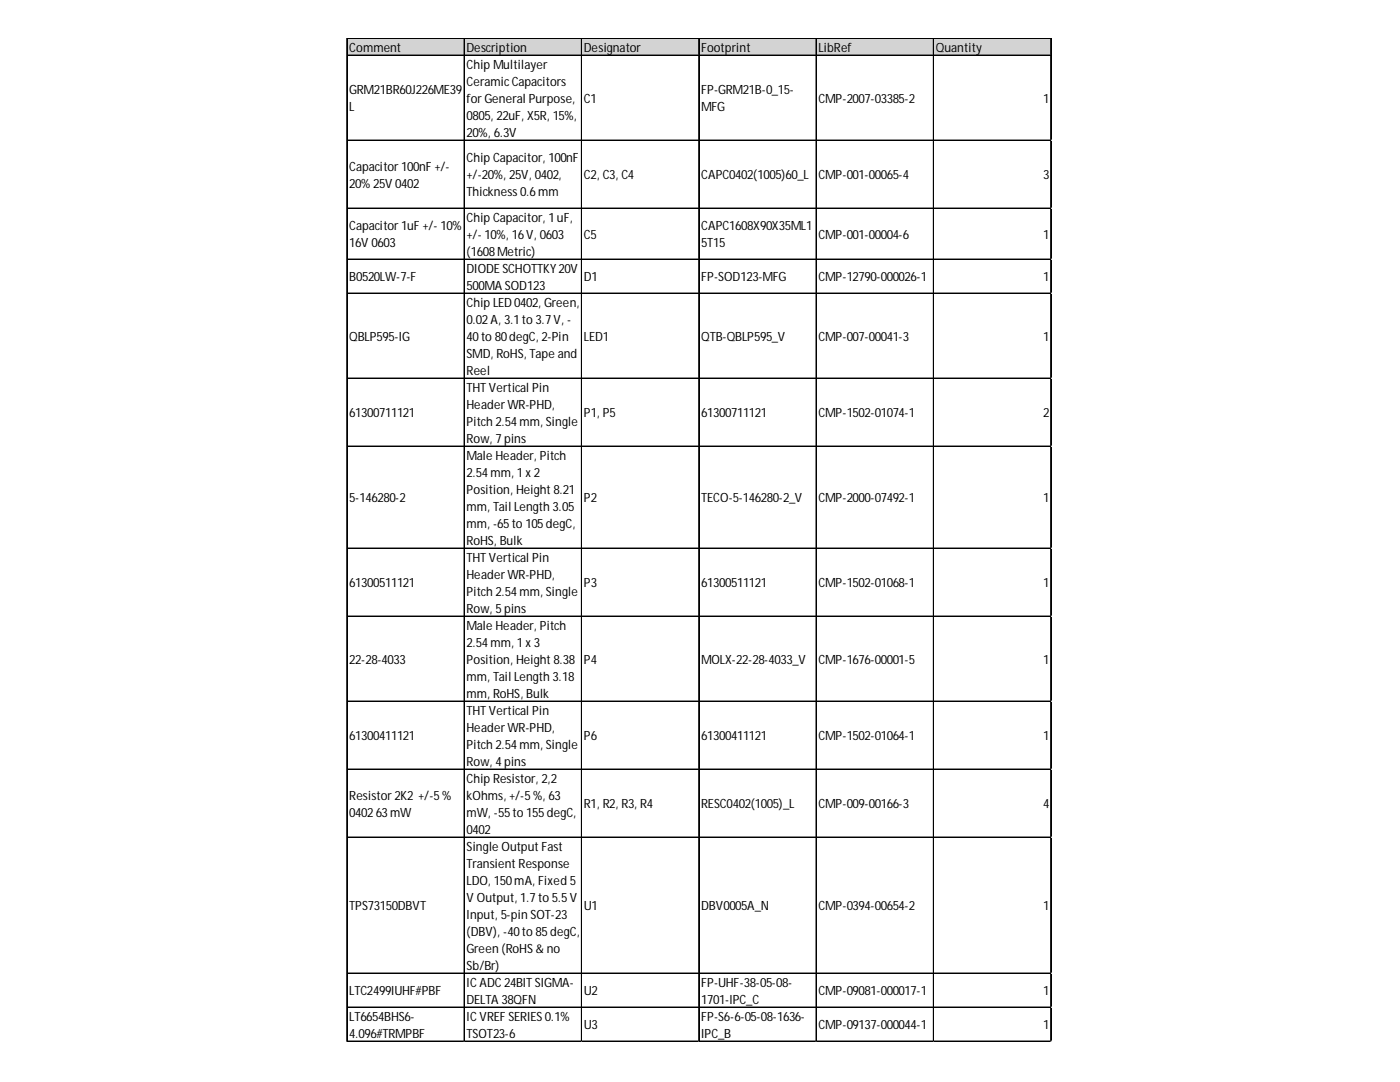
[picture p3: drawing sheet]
<svg xmlns="http://www.w3.org/2000/svg" width="279mm" height="216mm" viewBox="0 0 279 216" stroke-linecap="round" stroke-linejoin="round" font-family="sans-serif">
<defs><g id="words">
<g font-size="2.5">
<text x="69.7" y="10.4">Comment</text>
<text x="93.1" y="10.4">Description</text>
<text x="116.5" y="10.4">Designator</text>
<text x="139.9" y="10.4">Footprint</text>
<text x="163.4" y="10.4">LibRef</text>
<text x="186.8" y="10.4">Quantity</text>
<text x="93.1" y="13.7">ChipMultilayer</text>
<text x="93.1" y="17.1">CeramicCapacitors</text>
<text x="69.7" y="18.8">GRM21BR60J226ME39</text>
<text x="69.7" y="22.2">L</text>
<text x="93.1" y="20.5">forGeneral Purpose,</text>
<text x="93.1" y="23.9">0805, 22uF, X5R, 15%,</text>
<text x="116.5" y="20.5">C1</text>
<text x="139.9" y="18.8">FP-GRM21B-0_15-</text>
<text x="139.9" y="22.2">MFG</text>
<text x="163.4" y="20.5">CMP-2007-03385-2</text>
<text x="208.2" y="20.5">1</text>
<text x="93.1" y="27.3">20%, 6.3V</text>
<text x="69.7" y="34.1">Capacitor100nF+/-</text>
<text x="93.1" y="32.4">ChipCapacitor, 100nF</text>
<text x="93.1" y="35.8">+/-20%, 25V, 0402,</text>
<text x="116.5" y="35.8">C2, C3, C4</text>
<text x="139.9" y="35.8">CAPC0402(1005)60_L</text>
<text x="163.4" y="35.8">CMP-001-00065-4</text>
<text x="208.2" y="35.8">3</text>
<text x="69.7" y="37.5">20%25V0402</text>
<text x="93.1" y="39.2">Thickness0.6mm</text>
<text x="69.7" y="46">Capacitor1uF+/-10%</text>
<text x="93.1" y="44.3">ChipCapacitor, 1uF,</text>
<text x="93.1" y="47.7">+/-10%, 16V, 0603</text>
<text x="116.5" y="47.7">C5</text>
<text x="139.9" y="46">CAPC1608X90X35ML1</text>
<text x="163.4" y="47.7">CMP-001-00004-6</text>
<text x="208.2" y="47.7">1</text>
<text x="69.7" y="49.4">16V0603</text>
<text x="93.1" y="51.1">(1608Metric)</text>
<text x="139.9" y="49.4">5T15</text>
<text x="69.7" y="56.1">B0520LW-7-F</text>
<text x="93.1" y="54.5">DIODESCHOTTKY20V</text>
<text x="93.1" y="57.8">500MASOD123</text>
<text x="116.5" y="56.1">D1</text>
<text x="139.9" y="56.1">FP-SOD123-MFG</text>
<text x="163.4" y="56.1">CMP-12790-000026-1</text>
<text x="208.2" y="56.1">1</text>
<text x="93.1" y="61.2">ChipLED0402, Green,</text>
<text x="93.1" y="64.6">0.02A, 3.1to3.7V, -</text>
<text x="69.7" y="68">QBLP595-IG</text>
<text x="93.1" y="68">40to80degC, 2-Pin</text>
<text x="93.1" y="71.4">SMD, RoHS, Tapeand</text>
<text x="116.5" y="68">LED1</text>
<text x="139.9" y="68">QTB-QBLP595_V</text>
<text x="163.4" y="68">CMP-007-00041-3</text>
<text x="208.2" y="68">1</text>
<text x="93.1" y="74.8">Reel</text>
<text x="69.7" y="83.3">61300711121</text>
<text x="93.1" y="78.2">THTVertical Pin</text>
<text x="93.1" y="81.6">HeaderWR-PHD,</text>
<text x="116.5" y="83.3">P1, P5</text>
<text x="139.9" y="83.3">61300711121</text>
<text x="163.4" y="83.3">CMP-1502-01074-1</text>
<text x="208.2" y="83.3">2</text>
<text x="93.1" y="85">Pitch2.54mm, Single</text>
<text x="93.1" y="88.4">Row, 7pins</text>
<text x="93.1" y="91.8">MaleHeader, Pitch</text>
<text x="93.1" y="95.2">2.54mm, 1x2</text>
<text x="69.7" y="100.2">5-146280-2</text>
<text x="93.1" y="98.5">Position, Height8.21</text>
<text x="93.1" y="101.9">mm, Tail Length 3.05</text>
<text x="116.5" y="100.2">P2</text>
<text x="139.9" y="100.2">TECO-5-146280-2_V</text>
<text x="163.4" y="100.2">CMP-2000-07492-1</text>
<text x="208.2" y="100.2">1</text>
<text x="93.1" y="105.3">mm, -65to105degC,</text>
<text x="93.1" y="108.7">RoHS, Bulk</text>
<text x="93.1" y="112.1">THTVertical Pin</text>
<text x="69.7" y="117.2">61300511121</text>
<text x="93.1" y="115.5">HeaderWR-PHD,</text>
<text x="93.1" y="118.9">Pitch2.54mm, Single</text>
<text x="116.5" y="117.2">P3</text>
<text x="139.9" y="117.2">61300511121</text>
<text x="163.4" y="117.2">CMP-1502-01068-1</text>
<text x="208.2" y="117.2">1</text>
<text x="93.1" y="122.3">Row, 5pins</text>
<text x="93.1" y="125.7">MaleHeader, Pitch</text>
<text x="93.1" y="129.1">2.54mm, 1x3</text>
<text x="69.7" y="132.5">22-28-4033</text>
<text x="93.1" y="132.5">Position, Height8.38</text>
<text x="93.1" y="135.9">mm, Tail Length 3.18</text>
<text x="116.5" y="132.5">P4</text>
<text x="139.9" y="132.5">MOLX-22-28-4033_V</text>
<text x="163.4" y="132.5">CMP-1676-00001-5</text>
<text x="208.2" y="132.5">1</text>
<text x="93.1" y="139.3">mm, RoHS, Bulk</text>
<text x="93.1" y="142.6">THTVertical Pin</text>
<text x="69.7" y="147.7">61300411121</text>
<text x="93.1" y="146">HeaderWR-PHD,</text>
<text x="93.1" y="149.4">Pitch2.54mm, Single</text>
<text x="116.5" y="147.7">P6</text>
<text x="139.9" y="147.7">61300411121</text>
<text x="163.4" y="147.7">CMP-1502-01064-1</text>
<text x="208.2" y="147.7">1</text>
<text x="93.1" y="152.8">Row, 4pins</text>
<text x="69.7" y="159.6">Resistor2K2 +/-5%</text>
<text x="93.1" y="156.2">ChipResistor, 2,2</text>
<text x="93.1" y="159.6">kOhms, +/-5%, 63</text>
<text x="116.5" y="161.3">R1, R2, R3, R4</text>
<text x="139.9" y="161.3">RESC0402(1005)_L</text>
<text x="163.4" y="161.3">CMP-009-00166-3</text>
<text x="208.2" y="161.3">4</text>
<text x="69.7" y="163">040263mW</text>
<text x="93.1" y="163">mW, -55to155degC,</text>
<text x="93.1" y="166.4">0402</text>
<text x="93.1" y="169.8">SingleOutputFast</text>
<text x="93.1" y="173.2">TransientResponse</text>
<text x="93.1" y="176.6">LDO, 150mA, Fixed 5</text>
<text x="93.1" y="180">VOutput, 1.7to5.5V</text>
<text x="69.7" y="181.7">TPS73150DBVT</text>
<text x="93.1" y="183.4">Input, 5-pinSOT-23</text>
<text x="116.5" y="181.7">U1</text>
<text x="139.9" y="181.7">DBV0005A_N</text>
<text x="163.4" y="181.7">CMP-0394-00654-2</text>
<text x="208.2" y="181.7">1</text>
<text x="93.1" y="186.7">(DBV), -40to85degC,</text>
<text x="93.1" y="190.1">Green(RoHS&amp;no</text>
<text x="93.1" y="193.5">Sb/Br)</text>
<text x="93.1" y="196.9">ICADC24BITSIGMA-</text>
<text x="139.9" y="196.9">FP-UHF-38-05-08-</text>
<text x="69.7" y="198.6">LTC2499IUHF#PBF</text>
<text x="69.7" y="203.7">LT6654BHS6-</text>
<text x="93.1" y="200.3">DELTA38QFN</text>
<text x="93.1" y="203.7">ICVREFSERIES0.1%</text>
<text x="116.5" y="198.6">U2</text>
<text x="139.9" y="200.3">1701-IPC_C</text>
<text x="139.9" y="203.7">FP-S6-6-05-08-1636-</text>
<text x="163.4" y="198.6">CMP-09081-000017-1</text>
<text x="208.2" y="198.6">1</text>
<text x="69.7" y="207.1">4.096#TRMPBF</text>
<text x="93.1" y="207.1">TSOT23-6</text>
<text x="116.5" y="205.4">U3</text>
<text x="139.9" y="207.1">IPC_B</text>
<text x="163.4" y="205.4">CMP-09137-000044-1</text>
<text x="208.2" y="205.4">1</text>
</g>
</g></defs>
<path d="M69.3 7.7h140.6v3.5h-140.6z" fill="#d3d3d3"/>
<g fill="none" stroke="#000" stroke-width=".2">
<path d="M69.2 7.6v200.3M69.3 7.6v200.3M69.4 7.6h140.5M69.4 7.7h140.5M69.4 11h140.5M69.4 11.1h140.5M92.6 7.8v200.1M92.7 7.8v200.1M116 7.8v200.1M116.1 7.8v200.1M139.4 7.8v200.1M139.5 7.8v200.1"/>
<path d="M162.9 7.8v200.1M186.3 7.8v200.1M186.4 7.8v200.1M209.7 7.8v200.1M209.8 7.8v200.1M69.4 27.9h140.5M69.4 28h140.5M69.4 41.5h140.5M69.4 41.6h140.5M69.4 51.7h140.5M69.4 51.8h140.5M69.4 58.5h140.5"/>
<path d="M69.4 58.6h140.5M69.4 75.4h140.5M69.4 75.5h140.5M69.4 89h140.5M69.4 89.1h140.5M69.4 109.4h140.5M69.4 122.9h140.5M69.4 123h140.5M69.4 139.9h140.5M69.4 140h140.5M69.4 153.5h140.5M69.4 167h140.5"/>
<path d="M69.4 167.1h140.5M69.4 194.2h140.5M69.4 200.9h140.5M69.4 201h140.5M69.4 207.7h140.5M69.4 207.8h140.5"/>
</g>
<path d="M69.2 207.9h.1" fill="none" stroke="#d4d4d4" stroke-width=".2"/>
<path d="M69.2 207.9h.2z" fill="#d4d4d4"/>
<path d="M92.6 207.9h.1" fill="none" stroke="#d4d4d4" stroke-width=".2"/>
<path d="M92.6 207.9h.2z" fill="#d4d4d4"/>
<path d="M116 207.9h.1" fill="none" stroke="#d4d4d4" stroke-width=".2"/>
<path d="M116 207.9h.2z" fill="#d4d4d4"/>
<path d="M139.4 207.9h.1" fill="none" stroke="#d4d4d4" stroke-width=".2"/>
<path d="M139.4 207.9h.2z" fill="#d4d4d4"/>
<path d="M162.9 207.9h.1" fill="none" stroke="#d4d4d4" stroke-width=".2"/>
<path d="M162.9 207.9h.1z" fill="#d4d4d4"/>
<path d="M186.3 207.9h.1" fill="none" stroke="#d4d4d4" stroke-width=".2"/>
<path d="M186.3 207.9h.1z" fill="#d4d4d4"/>
<path d="M209.7 207.9h.1" fill="none" stroke="#d4d4d4" stroke-width=".2"/>
<path d="M209.7 207.9h.2z" fill="#d4d4d4"/>
<path d="M209.9 27.9h.1" fill="none" stroke="#d4d4d4" stroke-width=".2"/>
<path d="M209.9 27.9v.2z" fill="#d4d4d4"/>
<path d="M209.9 41.5h.1" fill="none" stroke="#d4d4d4" stroke-width=".2"/>
<path d="M209.9 41.5v.2z" fill="#d4d4d4"/>
<path d="M209.9 51.7h.1" fill="none" stroke="#d4d4d4" stroke-width=".2"/>
<path d="M209.9 51.7v.2z" fill="#d4d4d4"/>
<path d="M209.9 58.5h.1" fill="none" stroke="#d4d4d4" stroke-width=".2"/>
<path d="M209.9 58.5v.1z" fill="#d4d4d4"/>
<path d="M209.9 75.4h.1" fill="none" stroke="#d4d4d4" stroke-width=".2"/>
<path d="M209.9 75.4v.2z" fill="#d4d4d4"/>
<path d="M209.9 89h.1" fill="none" stroke="#d4d4d4" stroke-width=".2"/>
<path d="M209.9 89v.2z" fill="#d4d4d4"/>
<path d="M209.9 109.4h.1" fill="none" stroke="#d4d4d4" stroke-width=".2"/>
<path d="M209.9 109.4v.1z" fill="#d4d4d4"/>
<path d="M209.9 122.9h.1" fill="none" stroke="#d4d4d4" stroke-width=".2"/>
<path d="M209.9 122.9v.2z" fill="#d4d4d4"/>
<path d="M209.9 139.9h.1" fill="none" stroke="#d4d4d4" stroke-width=".2"/>
<path d="M209.9 139.9v.2z" fill="#d4d4d4"/>
<path d="M209.9 153.5h.1" fill="none" stroke="#d4d4d4" stroke-width=".2"/>
<path d="M209.9 153.5v.1z" fill="#d4d4d4"/>
<path d="M209.9 167h.1" fill="none" stroke="#d4d4d4" stroke-width=".2"/>
<path d="M209.9 167v.2z" fill="#d4d4d4"/>
<path d="M209.9 194.2h.1" fill="none" stroke="#d4d4d4" stroke-width=".2"/>
<path d="M209.9 194.2v.1z" fill="#d4d4d4"/>
<path d="M209.9 200.9h.1" fill="none" stroke="#d4d4d4" stroke-width=".2"/>
<path d="M209.9 200.9v.2z" fill="#d4d4d4"/>
<path d="M209.9 207.7h.1" fill="none" stroke="#d4d4d4" stroke-width=".2"/>
<path d="M209.9 207.7v.2z" fill="#d4d4d4"/>
<use href="#words"/>
</svg>
